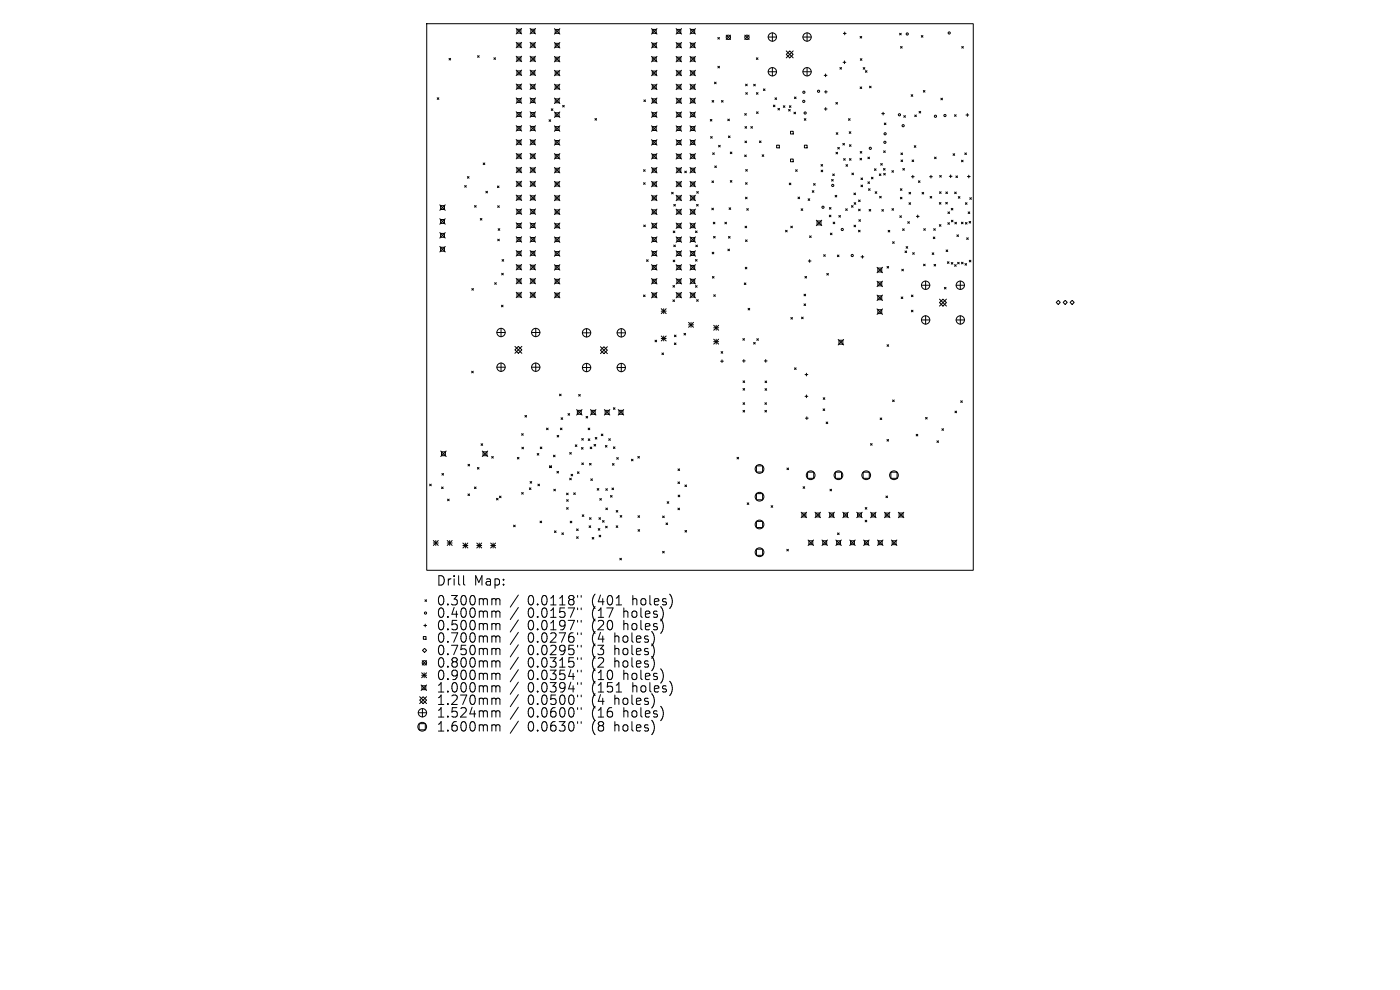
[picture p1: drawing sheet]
<svg xmlns="http://www.w3.org/2000/svg" width="297mm" height="210mm" viewBox="0 0 297 210" stroke-linecap="round" stroke-linejoin="round" font-family="sans-serif">
<defs><g id="words">
<g font-size="2.8">
<text x="92.5" y="124.5">Drill</text>
<text x="100.5" y="124.5">Map:</text>
<text x="92.5" y="128.7">0.300mm</text>
<text x="92.5" y="131.3">0.400mm</text>
<text x="111.9" y="128.7">0.0118&quot;</text>
<text x="111.9" y="131.3">0.0157&quot;</text>
<text x="125.7" y="128.7">(401</text>
<text x="125.7" y="131.3">(17</text>
<text x="132.5" y="131.3">holes)</text>
<text x="134.4" y="128.7">holes)</text>
<text x="92.5" y="134">0.500mm</text>
<text x="92.5" y="136.6">0.700mm</text>
<text x="111.9" y="134">0.0197&quot;</text>
<text x="111.9" y="136.6">0.0276&quot;</text>
<text x="125.7" y="134">(20</text>
<text x="125.7" y="136.6">(4</text>
<text x="130.6" y="136.6">holes)</text>
<text x="132.5" y="134">holes)</text>
<text x="92.5" y="139.3">0.750mm</text>
<text x="92.5" y="141.9">0.800mm</text>
<text x="111.9" y="139.3">0.0295&quot;</text>
<text x="111.9" y="141.9">0.0315&quot;</text>
<text x="125.7" y="139.3">(3</text>
<text x="125.7" y="141.9">(2</text>
<text x="130.6" y="139.3">holes)</text>
<text x="130.6" y="141.9">holes)</text>
<text x="92.5" y="144.5">0.900mm</text>
<text x="92.5" y="147.2">1.000mm</text>
<text x="92.5" y="149.8">1.270mm</text>
<text x="111.9" y="144.5">0.0354&quot;</text>
<text x="111.9" y="147.2">0.0394&quot;</text>
<text x="111.9" y="149.8">0.0500&quot;</text>
<text x="125.7" y="144.5">(10</text>
<text x="125.7" y="147.2">(151</text>
<text x="125.7" y="149.8">(4</text>
<text x="130.6" y="149.8">holes)</text>
<text x="132.5" y="144.5">holes)</text>
<text x="134.4" y="147.2">holes)</text>
<text x="92.5" y="152.5">1.524mm</text>
<text x="92.5" y="155.5">1.600mm</text>
<text x="111.9" y="152.5">0.0600&quot;</text>
<text x="111.9" y="155.5">0.0630&quot;</text>
<text x="125.7" y="152.5">(16</text>
<text x="125.7" y="155.5">(8</text>
<text x="130.6" y="155.5">holes)</text>
<text x="132.5" y="152.5">holes)</text>
</g>
</g></defs>
<g fill="none" stroke="#000" stroke-width=".21">
<path d="M90.5 5h116v116h-116zM95.3 12.4l.3 .3M95.6 12.4l-.3 .3M101.3 11.8l.4 .4M101.7 11.8l-.4 .4M104.8 12.3l.3 .3M105.1 12.3l-.3 .3M109.5 6l1.2 1.2M109.5 9l1.2 1.1M109.5 11.9l1.2 1.2M109.5 14.9l1.2 1.1M109.5 17.8l1.2 1.2"/>
<path d="M109.7 6.2h.8v.8h-.8zM109.7 9.2h.8v.8h-.8zM109.7 12.1h.8v.8h-.8zM109.7 15h.8v.9h-.8zM109.7 18h.8v.8h-.8zM110.7 6l-1.2 1.2M110.7 9l-1.2 1.1M110.7 11.9l-1.2 1.2M110.7 14.9l-1.2 1.1M110.7 17.8l-1.2 1.2M112.5 9l1.1 1.1M112.5 11.9l1.1 1.2"/>
<path d="M112.5 14.9l1.1 1.1M112.5 17.8l1.1 1.2M112.5 6l1.1 1.2M112.6 6.2h.8v.8h-.8zM112.6 9.2h.8v.8h-.8zM112.6 12.1h.8v.8h-.8zM112.6 15h.8v.9h-.8zM112.6 18h.8v.8h-.8zM113.6 6l-1.1 1.2M113.6 9l-1.1 1.1M113.6 11.9l-1.1 1.2M113.6 14.9l-1.1 1.1"/>
<path d="M113.6 17.8l-1.1 1.2M117.6 6.1l1.2 1.1M117.6 9l1.2 1.2M117.6 12l1.2 1.1M117.6 14.9l1.2 1.2M117.6 17.9l1.2 1.1M117.8 6.2h.8v.9h-.8zM117.8 9.2h.8v.8h-.8zM117.8 12.1h.8v.9h-.8zM117.8 15.1h.8v.8h-.8zM117.8 18h.8v.8h-.8zM118.8 6.1l-1.2 1.1"/>
<path d="M118.8 9l-1.2 1.2M118.8 12l-1.2 1.1M118.8 14.9l-1.2 1.2M118.8 17.9l-1.2 1.1M138.2 6.1l1.2 1.1M138.2 9l1.2 1.2M138.2 12l1.2 1.1M138.2 14.9l1.2 1.2M138.2 17.9l1.2 1.1M138.4 6.2h.8v.9h-.8zM138.4 9.2h.8v.8h-.8zM138.4 12.1h.8v.9h-.8z"/>
<path d="M138.4 15.1h.8v.8h-.8zM138.4 18h.8v.8h-.8zM139.4 6.1l-1.2 1.1M139.4 9l-1.2 1.2M139.4 12l-1.2 1.1M139.4 14.9l-1.2 1.2M139.4 17.9l-1.2 1.1M143.4 14.9l1.2 1.2M143.4 17.9l1.2 1.1M143.4 6.1l1.2 1.1M143.4 9l1.2 1.2M143.4 12l1.2 1.1"/>
<path d="M143.6 6.2h.8v.9h-.8zM143.6 9.2h.8v.8h-.8zM143.6 12.1h.8v.9h-.8zM143.6 15.1h.8v.8h-.8zM143.6 18h.8v.8h-.8zM144.6 17.9l-1.2 1.1M144.6 6.1l-1.2 1.1M144.6 9l-1.2 1.2M144.6 12l-1.2 1.1M144.6 14.9l-1.2 1.2M146.4 6.1l1.1 1.1M146.4 17.9l1.1 1.1"/>
<path d="M146.4 12l1.1 1.1M146.4 14.9l1.1 1.2M146.4 9l1.1 1.2M146.5 6.2h.9v.9h-.9zM146.5 9.2h.9v.8h-.9zM146.5 12.1h.9v.9h-.9zM146.5 15.1h.9v.8h-.9zM146.5 18h.9v.8h-.9zM147.5 14.9l-1.1 1.2M147.5 6.1l-1.1 1.1M147.5 9l-1.1 1.2M147.5 12l-1.1 1.1"/>
<path d="M147.5 17.9l-1.1 1.1M151.6 17.4l.3 .4M151.9 17.4l-.3 .4M152.3 8l.3 .3M152.3 14.1l.3 .3M152.6 8l-.3 .3M152.6 14.1l-.3 .3M154.1 7.5l.9 .9M155 7.5l-.9 .9M158 7.5l.9 .9M158.2 17.9l.3 .3M158.2 19.6l.4 .4"/>
<path d="M158.5 17.9l-.3 .3M158.6 19.6l-.4 .4M158.9 7.5l-.9 .9M159.9 17.9l.3 .3M160.2 17.9l-.3 .3M160.5 12.3l.3 .3M160.5 19.6l.3 .4M160.8 12.3l-.3 .3M160.8 19.6l-.3 .4M162 18.9l.3 .3M162.3 18.9l-.3 .3M163 7.9h1.7"/>
<path d="M163 15.2h1.7M163.9 7v1.7M163.9 14.3v1.8M166.8 10.8l1.5 1.5M167.5 10.8l.8 .7-.8 .8-.7-.8zM168.3 10.8l-1.5 1.5M170.3 7.9h1.8M170.3 15.2h1.8M171.2 7v1.7M171.2 14.3v1.8M174.9 16h.5M174.9 19.5h.6"/>
<path d="M175.1 15.7v.6M175.2 19.2v.6M178.2 14.3l.3 .4M178.5 14.3l-.3 .4M178.9 13.2h.5M178.9 7.1h.6M179.1 12.9v.6M179.2 6.8v.6M182.5 7.7l.3 .4M182.5 18.4l.3 .4M182.5 12.4l.4 .4M182.8 18.4l-.3 .4"/>
<path d="M182.8 7.7l-.3 .4M182.9 12.4l-.4 .4M183.1 14.3l.4 .4M183.5 14.3l-.4 .4M183.6 15l.3 .3M183.9 15l-.3 .3M184.5 18.3l.3 .3M184.8 18.3l-.3 .3M190.8 7.1l.4 .3M191 9.9l.4 .3M191.2 7.1l-.4 .3M191.4 9.9l-.4 .3"/>
<path d="M195.4 7.5l.4 .4M195.8 7.5l-.4 .4M195.9 19.2l.3 .3M196.2 19.2l-.3 .3M204 9.9l.4 .3M204.4 9.9l-.4 .3M92.8 20.7l.3 .4M93.1 20.7l-.3 .4M98.6 39.4l.3 .3M98.9 39.4l-.3 .3M99.2 37.5l.3 .3M99.5 37.5l-.3 .3"/>
<path d="M102.5 34.6l.4 .3M102.9 34.6l-.4 .3M105.5 39.5l.4 .3M105.9 39.5l-.4 .3M109.5 20.8l1.2 1.1M109.5 23.7l1.2 1.2M109.5 26.7l1.2 1.1M109.5 29.6l1.2 1.2M109.5 32.5l1.2 1.2M109.5 35.5l1.2 1.1M109.5 38.4l1.2 1.2M109.7 20.9h.8v.9h-.8z"/>
<path d="M109.7 23.9h.8v.8h-.8zM109.7 26.8h.8v.8h-.8zM109.7 29.8h.8v.8h-.8zM109.7 32.7h.8v.8h-.8zM109.7 35.7h.8v.8h-.8zM109.7 38.6h.8v.8h-.8zM110.7 20.8l-1.2 1.1M110.7 23.7l-1.2 1.2M110.7 26.7l-1.2 1.1M110.7 29.6l-1.2 1.2M110.7 32.5l-1.2 1.2M110.7 35.5l-1.2 1.1"/>
<path d="M110.7 38.4l-1.2 1.2M112.5 23.7l1.1 1.2M112.5 20.8l1.1 1.1M112.5 26.7l1.1 1.1M112.5 29.6l1.1 1.2M112.5 32.5l1.1 1.2M112.5 35.5l1.1 1.1M112.5 38.4l1.1 1.2M112.6 20.9h.8v.9h-.8zM112.6 23.9h.8v.8h-.8zM112.6 26.8h.8v.8h-.8zM112.6 29.8h.8v.8h-.8z"/>
<path d="M112.6 32.7h.8v.8h-.8zM112.6 35.7h.8v.8h-.8zM112.6 38.6h.8v.8h-.8zM113.6 20.8l-1.1 1.1M113.6 23.7l-1.1 1.2M113.6 26.7l-1.1 1.1M113.6 29.6l-1.1 1.2M113.6 32.5l-1.1 1.2M113.6 35.5l-1.1 1.1M113.6 38.4l-1.1 1.2M116.5 25.4l.3 .3M116.8 25.4l-.3 .3"/>
<path d="M117 23.1l.3 .3M117.3 23.1l-.3 .3M117.6 23.7l1.2 1.2M117.6 35.5l1.2 1.2M117.6 26.7l1.2 1.2M117.6 20.8l1.2 1.2M117.6 29.6l1.2 1.2M117.6 32.6l1.2 1.1M117.6 38.5l1.2 1.1M117.8 21h.8v.8h-.8zM117.8 23.9h.8v.8h-.8zM117.8 26.9h.8v.8h-.8z"/>
<path d="M117.8 29.8h.8v.8h-.8zM117.8 32.8h.8v.8h-.8zM117.8 35.7h.8v.8h-.8zM117.8 38.6h.8v.9h-.8zM118.8 20.8l-1.2 1.2M118.8 23.7l-1.2 1.2M118.8 26.7l-1.2 1.2M118.8 29.6l-1.2 1.2M118.8 32.6l-1.2 1.1M118.8 35.5l-1.2 1.2M118.8 38.5l-1.2 1.1M119.4 22.4l.3 .3"/>
<path d="M119.7 22.4l-.3 .3M126.2 25.1l.4 .4M126.6 25.1l-.4 .4M136.5 36l.4 .3M136.5 38.8l.4 .3M136.6 21.2l.3 .3M136.9 36l-.4 .3M136.9 38.8l-.4 .3M136.9 21.2l-.3 .3M138.2 35.5l1.2 1.2M138.2 29.6l1.2 1.2M138.2 38.5l1.2 1.1"/>
<path d="M138.2 20.8l1.2 1.2M138.2 23.7l1.2 1.2M138.2 26.7l1.2 1.1M138.2 32.6l1.2 1.1M138.4 21h.8v.8h-.8zM138.4 23.9h.8v.8h-.8zM138.4 26.9h.8v.8h-.8zM138.4 29.8h.8v.8h-.8zM138.4 32.7h.8v.9h-.8zM138.4 35.7h.8v.8h-.8zM138.4 38.6h.8v.9h-.8zM139.4 20.8l-1.2 1.2"/>
<path d="M139.4 23.7l-1.2 1.2M139.4 26.7l-1.2 1.1M139.4 29.6l-1.2 1.2M139.4 32.6l-1.2 1.1M139.4 35.5l-1.2 1.2M139.4 38.5l-1.2 1.1M143.4 20.8l1.2 1.2M143.4 23.7l1.2 1.2M143.4 26.7l1.2 1.1M143.4 29.6l1.2 1.2M143.4 32.6l1.2 1.1M143.4 35.5l1.2 1.2"/>
<path d="M143.4 38.5l1.2 1.1M143.6 21h.8v.8h-.8zM143.6 23.9h.8v.8h-.8zM143.6 26.9h.8v.8h-.8zM143.6 29.8h.8v.8h-.8zM143.6 32.7h.8v.9h-.8zM143.6 35.7h.8v.8h-.8zM143.6 38.6h.8v.9h-.8zM144.6 20.8l-1.2 1.2M144.6 23.7l-1.2 1.2M144.6 26.7l-1.2 1.1M144.6 29.6l-1.2 1.2"/>
<path d="M144.6 32.6l-1.2 1.1M144.6 35.5l-1.2 1.2M144.6 38.5l-1.2 1.1M145.3 36.3l.3 .3M145.6 36.3l-.3 .3M146.4 23.7l1.1 1.2M146.4 26.7l1.1 1.1M146.4 20.8l1.1 1.2M146.4 29.6l1.1 1.2M146.4 32.6l1.1 1.1M146.4 35.5l1.1 1.2M146.4 38.5l1.1 1.1"/>
<path d="M146.5 21h.9v.8h-.9zM146.5 23.9h.9v.8h-.9zM146.5 26.9h.9v.8h-.9zM146.5 29.8h.9v.8h-.9zM146.5 32.7h.9v.9h-.9zM146.5 35.7h.9v.8h-.9zM146.5 38.6h.9v.9h-.9zM147.5 20.8l-1.1 1.2M147.5 23.7l-1.1 1.2M147.5 26.7l-1.1 1.1M147.5 29.6l-1.1 1.2M147.5 32.6l-1.1 1.1"/>
<path d="M147.5 35.5l-1.1 1.2M147.5 38.5l-1.1 1.1M150.7 25.3l.3 .4M150.8 29l.3 .3M151 25.3l-.3 .4M151 38.4l.4 .3M151.1 21.3l.3 .4M151.1 29l-.3 .3M151.2 32.4l.3 .4M151.4 38.4l-.4 .3M151.4 21.3l-.3 .4M151.5 32.4l-.3 .4"/>
<path d="M151.6 35.2l.4 .3M152 35.2l-.4 .3M152.4 30.8l.4 .4M152.8 30.8l-.4 .4M153.1 21.3l.3 .4M153.4 21.3l-.3 .4M154.4 25.3l.3 .3M154.5 28.8l.4 .4M154.7 25.3l-.3 .3M154.9 28.8l-.4 .4M154.9 32.3l.4 .3M154.9 38.3l.4 .4"/>
<path d="M155.3 32.3l-.4 .3M155.3 38.3l-.4 .4M158 32.9l.3 .3M158 24.1l.3 .3M158 29.9l.4 .4M158 26.9l.4 .3M158.2 38.7l.3 .4M158.2 36l.3 .3M158.3 32.9l-.3 .3M158.3 24.1l-.3 .3M158.4 29.9l-.4 .4M158.4 26.9l-.4 .3"/>
<path d="M158.5 38.7l-.3 .4M158.5 36l-.3 .3M159.3 26.9l.3 .3M159.6 26.9l-.3 .3M160.5 23.7l.3 .4M160.8 23.7l-.3 .4M161.1 29.9l.4 .3M161.5 29.9l-.4 .3M161.7 32.8l.3 .4M162 32.8l-.3 .4M164.1 22.3l.3 .3M164.4 22.3l-.3 .3"/>
<path d="M164.4 20.8l.4 .3M164.8 20.8l-.4 .3M164.8 30.8h.5v.6h-.5zM165 23l.4 .3M165.4 23l-.4 .3M166.2 22.4l.3 .4M166.5 22.4l-.3 .4M167.3 23.2l.3 .4M167.4 38.8l.4 .4M167.5 22.4l.3 .4M167.6 23.2l-.3 .4M167.7 27.9h.6v.5h-.6z"/>
<path d="M167.7 33.7h.6v.6h-.6zM167.8 38.8l-.4 .4M167.8 22.4l-.3 .4M168.4 23.8l.4 .3M168.5 20.6l.4 .3M168.8 23.8l-.4 .3M168.8 36l.3 .4M168.9 20.6l-.4 .3M169.1 36l-.3 .4M170.6 25.2l.4 .3M170.6 30.8h.6v.6h-.6zM171 25.2l-.4 .3"/>
<path d="M172.6 38.9l.3 .4M172.9 38.9l-.3 .4M174.2 34.9l.3 .3M174.2 36.1l.3 .3M174.5 34.9l-.3 .3M174.5 36.1l-.3 .3M174.9 23.1h.6M175.2 22.8v.6M176.4 38.1l.4 .3M176.7 36.9l.3 .4M176.8 38.1l-.4 .3M177 36.9l-.3 .4"/>
<path d="M177.3 21.7l.4 .4M177.3 32.3l.4 .3M177.4 28.1l.3 .4M177.7 21.7l-.4 .4M177.7 32.3l-.4 .3M177.7 31.3l.4 .3M177.7 28.1l-.3 .4M178.1 31.3l-.4 .3M178.8 30.4l.4 .4M179 33.6l.3 .4M179.2 30.4l-.4 .4M179.3 33.6l-.3 .4"/>
<path d="M179.5 34.9l.3 .4M179.8 34.9l-.3 .4M180 25.2l.4 .3M180.2 27.9l.3 .4M180.2 30.7l.3 .3M180.2 33.6l.3 .4M180.4 25.2l-.4 .3M180.5 27.9l-.3 .4M180.5 30.7l-.3 .3M180.5 33.6l-.3 .4M180.7 36.7l.4 .4M181.1 36.7l-.4 .4"/>
<path d="M182.4 33.6l.4 .3M182.5 32.1l.3 .4M182.6 37.8l.4 .3M182.6 39.3l.4 .3M182.8 33.6l-.4 .3M182.8 32.1l-.3 .4M183 37.8l-.4 .3M183 39.3l-.4 .3M184.1 38.6l.4 .3M184.1 33.3l.4 .4M184.5 33.3l-.4 .4M184.5 38.6l-.4 .3"/>
<path d="M184.9 37.6l.3 .3M185.2 37.6l-.3 .3M185.5 35.8l.4 .3M185.9 35.8l-.4 .3M186.5 36.9l.4 .3M186.8 34.7l.4 .3M186.9 36.9l-.4 .3M187.1 24.1h.5M187.2 34.7l-.4 .3M187.3 23.8v.6M187.4 35.7l.4 .4M187.5 32l.3 .3"/>
<path d="M187.5 36.8l.3 .3M187.6 26.1l.3 .3M187.8 35.7l-.4 .4M187.8 32l-.3 .3M187.8 36.8l-.3 .3M187.9 26.1l-.3 .3M189.2 36.2l.4 .3M189.6 36.2l-.4 .3M191.1 32.5l.4 .3M191.1 33.9l.4 .4M191.5 32.5l-.4 .3M191.5 33.9l-.4 .4"/>
<path d="M191.5 35.7l.4 .4M191.7 24.5l.4 .4M191.9 35.7l-.4 .4M192.1 24.5l-.4 .4M193.3 20.1l.3 .3M193.4 37.5h.5M193.5 33.9l.3 .4M193.6 20.1l-.3 .3M193.7 37.2v.6M193.8 33.9l-.3 .4M194 30.9l.3 .4M194.1 24.4l.3 .3"/>
<path d="M194.3 30.9l-.3 .4M194.4 24.4l-.3 .3M194.8 38.4l.4 .3M195 23.6l.3 .4M195.2 38.4l-.4 .3M195.3 23.6l-.3 .4M197.2 37.5h.6M197.5 37.2v.6M198.3 33.3l.3 .4M198.6 33.3l-.3 .4M199.3 37.2l.4 .4M199.6 20.8l.3 .4"/>
<path d="M199.7 37.2l-.4 .4M199.9 20.8l-.3 .4M201.4 37.4h.6M201.7 37.1v.6M202.2 32.6l.3 .4M202.5 24.3l.3 .4M202.5 32.6l-.3 .4M202.8 37.3l.3 .4M202.8 24.3l-.3 .4M203.1 37.3l-.3 .4M204 34l.3 .3M204.3 34l-.3 .3"/>
<path d="M204.7 32.4l.3 .4M204.9 24.4h.6M205 32.4l-.3 .4M205.2 24.1v.6M205.2 37.4h.6M205.5 37.2v.5M93.3 43.5l1.2 1.1M93.3 46.4l1.2 1.2M93.3 49.3l1.2 1.2M93.3 52.3l1.2 1.1M93.5 43.6h.8v.8h-.8zM93.5 46.6h.8v.8h-.8z"/>
<path d="M93.5 49.5h.8v.8h-.8zM93.5 52.5h.8v.8h-.8zM94.5 43.5l-1.2 1.1M94.5 46.4l-1.2 1.2M94.5 49.3l-1.2 1.2M94.5 52.3l-1.2 1.1M100.7 43.6l.3 .4M101 43.6l-.3 .4M101.9 46.3l.3 .4M102.2 46.3l-.3 .4M103.1 40.6l.3 .3M103.4 40.6l-.3 .3"/>
<path d="M104.9 60l.4 .3M105.3 60l-.4 .3M105.6 43.7l.3 .3M105.6 50.7l.3 .4M105.7 48.5l.3 .4M105.9 43.7l-.3 .3M105.9 50.7l-.3 .4M106 48.5l-.3 .4M106.4 58l.4 .3M106.5 55.1l.4 .3M106.8 58l-.4 .3M106.9 55.1l-.4 .3"/>
<path d="M109.5 41.4l1.2 1.1M109.5 44.3l1.2 1.2M109.5 47.3l1.2 1.1M109.5 50.2l1.2 1.2M109.5 53.2l1.2 1.1M109.5 56.1l1.2 1.2M109.5 59l1.2 1.2M109.7 41.5h.8v.9h-.8zM109.7 44.5h.8v.8h-.8zM109.7 47.4h.8v.9h-.8zM109.7 50.4h.8v.8h-.8zM109.7 53.3h.8v.8h-.8z"/>
<path d="M109.7 56.3h.8v.8h-.8zM109.7 59.2h.8v.8h-.8zM110.7 41.4l-1.2 1.1M110.7 44.3l-1.2 1.2M110.7 47.3l-1.2 1.1M110.7 50.2l-1.2 1.2M110.7 53.2l-1.2 1.1M110.7 56.1l-1.2 1.2M110.7 59l-1.2 1.2M112.5 53.2l1.1 1.1M112.5 41.4l1.1 1.1M112.5 47.3l1.1 1.1"/>
<path d="M112.5 50.2l1.1 1.2M112.5 56.1l1.1 1.2M112.5 59l1.1 1.2M112.5 44.3l1.1 1.2M112.6 41.5h.8v.9h-.8zM112.6 44.5h.8v.8h-.8zM112.6 47.4h.8v.9h-.8zM112.6 50.4h.8v.8h-.8zM112.6 53.3h.8v.8h-.8zM112.6 56.3h.8v.8h-.8zM112.6 59.2h.8v.8h-.8zM113.6 41.4l-1.1 1.1"/>
<path d="M113.6 44.3l-1.1 1.2M113.6 47.3l-1.1 1.1M113.6 50.2l-1.1 1.2M113.6 53.2l-1.1 1.1M113.6 56.1l-1.1 1.2M113.6 59l-1.1 1.2M117.6 53.2l1.2 1.2M117.6 41.4l1.2 1.2M117.6 44.4l1.2 1.1M117.6 47.3l1.2 1.2M117.6 50.3l1.2 1.1M117.6 56.1l1.2 1.2"/>
<path d="M117.6 59.1l1.2 1.1M117.8 41.6h.8v.8h-.8zM117.8 44.5h.8v.9h-.8zM117.8 47.5h.8v.8h-.8zM117.8 50.4h.8v.8h-.8zM117.8 53.4h.8v.8h-.8zM117.8 56.3h.8v.8h-.8zM117.8 59.3h.8v.8h-.8zM118.8 41.4l-1.2 1.2M118.8 44.4l-1.2 1.1M118.8 47.3l-1.2 1.2M118.8 50.3l-1.2 1.1"/>
<path d="M118.8 53.2l-1.2 1.2M118.8 56.1l-1.2 1.2M118.8 59.1l-1.2 1.1M136.6 47.7l.3 .4M136.9 47.7l-.3 .4M137.2 55.1l.3 .4M137.5 55.1l-.3 .4M138.2 59.1l1.2 1.1M138.2 47.3l1.2 1.2M138.2 41.4l1.2 1.2M138.2 44.4l1.2 1.1M138.2 50.2l1.2 1.2"/>
<path d="M138.2 53.2l1.2 1.2M138.2 56.1l1.2 1.2M138.4 41.6h.8v.8h-.8zM138.4 44.5h.8v.8h-.8zM138.4 47.5h.8v.8h-.8zM138.4 50.4h.8v.8h-.8zM138.4 53.4h.8v.8h-.8zM138.4 56.3h.8v.8h-.8zM138.4 59.3h.8v.8h-.8zM139.4 53.2l-1.2 1.2M139.4 47.3l-1.2 1.2M139.4 56.1l-1.2 1.2"/>
<path d="M139.4 44.4l-1.2 1.1M139.4 41.4l-1.2 1.2M139.4 50.2l-1.2 1.2M139.4 59.1l-1.2 1.1M142.5 40.8l.3 .3M142.8 55.2l.4 .3M142.8 40.8l-.3 .3M142.8 49l.4 .4M142.9 43.4l.4 .3M142.9 52l.4 .3M143.2 55.2l-.4 .3M143.2 49l-.4 .4"/>
<path d="M143.3 43.4l-.4 .3M143.3 52l-.4 .3M143.4 53.2l1.2 1.2M143.4 41.4l1.2 1.2M143.4 44.4l1.2 1.1M143.4 47.3l1.2 1.2M143.4 50.2l1.2 1.2M143.4 56.1l1.2 1.2M143.4 59.1l1.2 1.1M143.6 41.6h.8v.8h-.8zM143.6 44.5h.8v.8h-.8zM143.6 47.5h.8v.8h-.8z"/>
<path d="M143.6 50.4h.8v.8h-.8zM143.6 53.4h.8v.8h-.8zM143.6 56.3h.8v.8h-.8zM143.6 59.3h.8v.8h-.8zM144.6 59.1l-1.2 1.1M144.6 50.2l-1.2 1.2M144.6 41.4l-1.2 1.2M144.6 44.4l-1.2 1.1M144.6 47.3l-1.2 1.2M144.6 53.2l-1.2 1.2M144.6 56.1l-1.2 1.2M146.4 56.1l1.1 1.2"/>
<path d="M146.4 41.4l1.1 1.2M146.4 44.4l1.1 1.1M146.4 47.3l1.1 1.2M146.4 50.2l1.1 1.2M146.4 53.2l1.1 1.2M146.4 59.1l1.1 1.1M146.5 41.6h.9v.8h-.9zM146.5 44.5h.9v.8h-.9zM146.5 47.5h.9v.8h-.9zM146.5 50.4h.9v.8h-.9zM146.5 53.4h.9v.8h-.9zM146.5 56.3h.9v.8h-.9z"/>
<path d="M146.5 59.3h.9v.8h-.9zM147.5 53.2l-1.1 1.2M147.5 56.1l-1.1 1.2M147.5 49l.4 .3M147.5 55l.4 .4M147.5 47.3l-1.1 1.2M147.5 59.1l-1.1 1.1M147.5 41.4l-1.1 1.2M147.5 44.4l-1.1 1.1M147.5 50.2l-1.1 1.2M147.6 52l.4 .3M147.8 43.4l.3 .3"/>
<path d="M147.8 40.6l.4 .4M147.9 55l-.4 .4M147.9 49l-.4 .3M148 52l-.4 .3M148.1 43.4l-.3 .3M148.2 40.6l-.4 .4M151 44.2l.4 .3M151.1 53.5l.3 .4M151.1 58.7l.4 .3M151.3 47.1l.4 .4M151.4 44.2l-.4 .3M151.4 50.1l.3 .4"/>
<path d="M151.4 53.5l-.3 .4M151.5 58.7l-.4 .3M151.7 47.1l-.4 .4M151.7 50.1l-.3 .4M153.8 47.1l.3 .4M154.1 47.1l-.3 .4M154.4 52.8l.4 .4M154.5 50.2l.4 .3M154.7 44.1l.3 .3M154.8 52.8l-.4 .4M154.9 50.2l-.4 .3M155 44.1l-.3 .3"/>
<path d="M158.1 48l.3 .3M158.1 56.7l.3 .3M158.1 41.8l.4 .4M158.2 50.9l.3 .3M158.4 48l-.3 .3M158.4 44.3l.4 .3M158.4 56.7l-.3 .3M158.5 41.8l-.4 .4M158.5 50.9l-.3 .3M158.8 44.3l-.4 .3M166.6 48.8l.4 .4M167 48.8l-.4 .4"/>
<path d="M167.8 48l.3 .3M168.1 48l-.3 .3M169.3 41.8l.3 .4M169.6 41.8l-.3 .4M170 44.3l.3 .3M170.3 44.3l-.3 .3M170.8 58.6l.3 .4M171.1 58.6l-.3 .4M171.4 42.2l.4 .3M171.5 55.4h.6M171.7 50l.4 .4M171.8 55.1v.6"/>
<path d="M171.8 42.2l-.4 .3M172.1 50l-.4 .4M172.3 40.5l.4 .3M172.7 40.5l-.4 .3M173.2 46.7l1.1 1.2M173.3 46.9h.9v.8h-.9zM174.3 46.7l-1.1 1.2M174.7 54l.4 .4M175.1 54l-.4 .4M175.4 58l.3 .4M175.7 58l-.3 .4M175.9 45.6l.4 .4"/>
<path d="M175.9 44l.4 .4M176.2 49.4l.3 .4M176.3 45.6l-.4 .4M176.3 44l-.4 .4M176.5 49.4l-.3 .4M176.8 47.1l.3 .4M177.1 47.1l-.3 .4M177.2 41.4l.3 .4M177.5 41.4l-.3 .4M177.6 54.1l.4 .3M178 45.7l.3 .4M178 54.1l-.4 .3"/>
<path d="M178.3 45.7l-.3 .4M179.4 44.3l.3 .3M179.7 44.3l-.3 .3M180.6 43.6l.4 .4M181 43.6l-.4 .4M181.2 40.9l.3 .4M181.2 47.8l.3 .3M181.2 43l.3 .3M181.5 40.9l-.3 .4M181.5 47.8l-.3 .3M181.5 43l-.3 .3M182.1 48.8l.4 .4"/>
<path d="M182.1 42.4l.4 .4M182.1 44.4l.4 .3M182.2 46.6l.3 .3M182.5 48.8l-.4 .4M182.5 42.4l-.4 .4M182.5 44.4l-.4 .3M182.5 46.6l-.3 .3M182.7 54.5h.5M183 54.2v.6M184.2 40l.4 .4M184.4 44.4l.3 .4M184.6 40l-.4 .4"/>
<path d="M184.7 44.4l-.3 .4M185.7 40.7l.3 .3M186 40.7l-.3 .3M186.1 56.7l1.1 1.2M186.1 59.6l1.1 1.2M186.2 56.9h.9v.8h-.9zM186.2 59.8h.9v.8h-.9zM186.6 41.6l.3 .4M186.9 41.6l-.3 .4M187.1 44.5l.3 .3M187.2 59.6l-1.1 1.2M187.2 56.7l-1.1 1.2"/>
<path d="M187.4 44.5l-.3 .3M188.2 56.5l.3 .4M188.4 48.9l.4 .3M188.5 56.5l-.3 .4M188.8 48.9l-.4 .3M189.2 44.3l.4 .3M189.4 51.3l.3 .3M189.6 44.3l-.4 .3M189.7 51.3l-.3 .3M190.9 45.8l.3 .3M191 40l.4 .4M191 41.8l.4 .4"/>
<path d="M191.2 45.8l-.3 .3M191.3 57.1l.4 .4M191.4 40l-.4 .4M191.4 41.8l-.4 .4M191.5 48.5l.3 .4M191.7 57.1l-.4 .4M191.8 48.5l-.3 .4M192 53.2l.3 .4M192.2 52.3l.4 .4M192.3 53.2l-.3 .4M192.6 47l.3 .4M192.6 52.3l-.4 .4"/>
<path d="M192.8 40.8l.4 .3M192.8 43l.4 .3M192.9 47l-.3 .4M193.2 40.8l-.4 .3M193.2 43l-.4 .3M193.6 53.6l.4 .3M194 53.6l-.4 .3M194.4 45.9h.6M194.7 45.6v.6M195.6 40.8l.4 .4M195.9 56l.4 .4M196 40.8l-.4 .4"/>
<path d="M196 48.5l.3 .4M196.3 56l-.4 .4M196.3 48.5l-.3 .4M196.4 59.6v1.8M197.3 41.7l.4 .3M197.7 41.7l-.4 .3M197.8 53.6l.3 .4M198 50.3l.3 .3M198.1 48.5l.3 .4M198.1 53.6l-.3 .4M198.1 56.1l.4 .3M198.3 50.3l-.3 .3"/>
<path d="M198.4 48.5l-.3 .4M198.5 56.1l-.4 .3M199.3 43l.3 .3M199.3 47.7l.3 .3M199.3 40.7l.4 .3M199.6 43l-.3 .3M199.6 47.7l-.3 .3M199.7 40.7l-.4 .3M200.6 42.9l.4 .4M200.7 40.7l.3 .4M200.7 53l.4 .4M201 55.5l.3 .4"/>
<path d="M201 42.9l-.4 .4M201 40.7l-.3 .4M201.1 53l-.4 .4M201.1 47.2l.3 .4M201.1 44.9l.3 .4M201.3 55.5l-.3 .4M201.4 47.2l-.3 .4M201.4 44.9l-.3 .4M201.8 44.2l.3 .3M201.8 55.7l.3 .3M201.8 46.7l.4 .4M202.1 55.7l-.3 .3"/>
<path d="M202.1 44.2l-.3 .3M202.2 46.7l-.4 .4M202.5 56.1l.4 .4M202.5 40.7l.4 .4M202.6 47.2l.3 .3M202.9 56.1l-.4 .4M202.9 40.7l-.4 .4M202.9 47.2l-.3 .3M203 49.8l.3 .4M203.1 55.6l.4 .4M203.3 41.7l.3 .4M203.3 49.8l-.3 .4"/>
<path d="M203.5 55.6l-.4 .4M203.6 41.7l-.3 .4M203.7 59.6v1.8M204 47.1l.3 .4M204 55.6l.3 .4M204.3 47.1l-.3 .4M204.3 55.6l-.3 .4M204.7 55.9l.4 .4M204.8 47.2l.4 .3M204.8 43l.4 .3M205.1 55.9l-.4 .4M205.1 50.4l.3 .4"/>
<path d="M205.2 43l-.4 .3M205.2 47.2l-.4 .3M205.4 44.9l.3 .4M205.4 50.4l-.3 .4M205.6 47l.3 .3M205.6 55.2l.4 .4M205.7 44.9l-.3 .4M205.7 41.9l.4 .4M205.9 47l-.3 .3M206 55.2l-.4 .4M206.1 41.9l-.4 .4M100.1 78.7l.3 .4"/>
<path d="M100.1 61.2l.3 .4M100.4 78.7l-.3 .4M100.4 61.2l-.3 .4M105.4 70.5h1.8M105.4 77.9h1.8M106.3 69.6v1.8M106.3 77v1.8M106.4 64.7l.3 .4M106.7 64.7l-.3 .4M109.2 74.2l.8-.7 .7 .7-.7 .8zM109.2 73.5l1.5 1.5M109.5 62l1.2 1.2"/>
<path d="M109.7 62.2h.8v.8h-.8zM110.7 62l-1.2 1.2M110.7 73.5l-1.5 1.5M112.5 62l1.1 1.2M112.6 62.2h.8v.8h-.8zM112.8 70.5h1.7M112.8 77.9h1.7M113.6 62l-1.1 1.2M113.7 69.6v1.8M113.7 77v1.8M117.6 62l1.2 1.2M117.8 62.2h.8v.8h-.8z"/>
<path d="M118.8 62l-1.2 1.2M123.6 70.6h1.7M123.6 78h1.7M124.4 69.7v1.8M124.4 77.1v1.7M127.4 73.5l1.5 1.5M128.1 73.5l.8 .8-.8 .7-.7-.7zM128.9 73.5l-1.5 1.5M130.9 70.6h1.8M130.9 78h1.8M131.8 69.7v1.8M131.8 77.1v1.7"/>
<path d="M136.5 62.6l.4 .3M136.9 62.6l-.4 .3M138.2 62l1.2 1.2M138.4 62.2h.8v.8h-.8zM139 72.2l.3 .3M139.3 72.2l-.3 .3M139.4 62l-1.2 1.2M140.3 65.5l1 1M140.3 66h1M140.3 71.3l1 1M140.3 71.8h1M140.4 74.9l.4 .3"/>
<path d="M140.8 74.9l-.4 .3M140.8 65.5v1M140.8 71.3v1M141.3 65.5l-1 1M141.3 71.3l-1 1M142.8 63.6l.3 .4M142.8 60.6l.3 .3M143.1 72.8l.3 .3M143.1 71.1l.3 .3M143.1 63.6l-.3 .4M143.1 60.6l-.3 .3M143.4 72.8l-.3 .3"/>
<path d="M143.4 71.1l-.3 .3M143.4 62l1.2 1.2M143.6 62.2h.8v.8h-.8zM144.6 62l-1.2 1.2M145.1 70.7l.4 .4M145.5 70.7l-.4 .4M146.1 68.4l1 1M146.1 68.9h1M146.4 62l1.1 1.2M146.5 62.2h.9v.8h-.9zM146.6 68.4v1M147.1 68.4l-1 1"/>
<path d="M147.5 60.6l.4 .3M147.5 62l-1.1 1.2M147.8 63.6l.3 .3M147.9 60.6l-.4 .3M148.1 63.6l-.3 .3M151.4 62.5l.4 .4M151.4 69l1.1 1.1M151.4 69.5h1.1M151.4 72l1.1 1M151.4 72.5h1.1M151.8 62.5l-.4 .4M151.9 69v1.1"/>
<path d="M151.9 72v1M152.5 69l-1.1 1.1M152.5 72l-1.1 1M152.9 76.6h.6M153 74.6l.3 .3M153.2 76.3v.6M153.3 74.6l-.3 .3M157.5 76.6h.6M157.6 71.8l.3 .4M157.8 76.3v.6M157.9 60l.3 .4M157.9 71.8l-.3 .4"/>
<path d="M158.2 60l-.3 .4M158.7 65.4l.4 .4M159.1 65.4l-.4 .4M159.9 72.6l.3 .4M160.2 72.6l-.3 .4M160.5 71.8l.4 .4M160.9 71.8l-.4 .4M162.2 76.6h.5M162.4 76.3v.6M167.8 67.4l.3 .3M168.1 67.4l-.3 .3M168.5 78l.4 .4"/>
<path d="M168.9 78l-.4 .4M170 67.3l.4 .3M170.4 67.3l-.4 .3M170.6 62.4l.3 .4M170.6 64.5l.3 .3M170.8 79.5h.6M170.9 62.4l-.3 .4M170.9 64.5l-.3 .3M171.1 79.2v.6M177.8 72l1.2 1.2M178 72.2h.8v.8h-.8zM179 72l-1.2 1.2"/>
<path d="M186.1 65.5l1.1 1.2M186.1 62.6l1.1 1.1M186.2 62.8h.9v.8h-.9zM186.2 65.7h.9v.8h-.9zM187.2 62.6l-1.1 1.1M187.2 65.5l-1.1 1.2M188.2 73.1l.3 .4M188.5 73.1l-.3 .4M191.2 63l.3 .3M191.5 63l-.3 .3M193.3 65.8l.4 .3M193.3 62.6l.4 .3"/>
<path d="M193.7 62.6l-.4 .3M193.7 65.8l-.4 .3M195.5 60.5h1.7M195.5 67.9h1.7M196.4 67v1.8M199.3 64.2l.7-.7 .8 .7-.8 .7zM199.3 63.5l1.5 1.4M200.3 61l.4 .3M200.7 61l-.4 .3M200.8 63.5l-1.5 1.4M202.8 60.5h1.8M202.8 67.9h1.8"/>
<path d="M203.7 67v1.8M224.5 63.7l.4 .4-.4 .5-.4-.5zM225.5 64.1l.5-.4 .4 .4-.4 .5zM227.4 63.7l.5 .4-.5 .5-.4-.5zM93.5 95.7l1.2 1.1M93.7 95.8h.8v.9h-.8zM94.7 95.7l-1.2 1.1M99.3 98.5l.3 .3M99.6 98.5l-.3 .3M101.3 99.2l.3 .3M101.6 99.2l-.3 .3M102.1 94.1l.3 .4"/>
<path d="M102.3 95.7l1.2 1.1M102.4 94.1l-.3 .4M102.5 95.8h.8v.9h-.8zM103.5 95.7l-1.2 1.1M104.3 96.8l.4 .4M104.7 96.8l-.4 .4M109.8 97l.3 .4M110.1 97l-.3 .4M110.7 92l.3 .3M110.7 94.9l.4 .3M111 92l-.3 .3M111.1 94.9l-.4 .3"/>
<path d="M111.4 88.1l.3 .4M111.7 88.1l-.3 .4M114 96.2l.3 .3M114.3 96.2l-.3 .3M114.6 94.8l.4 .4M115 94.8l-.4 .4M115.9 90.8l.4 .4M116.3 90.8l-.4 .4M116.6 98.9l.4 .3M117 98.9l-.4 .3M117.4 96.6l.4 .3M117.8 96.6l-.4 .3"/>
<path d="M118.1 100l.4 .3M118.2 92.4l.3 .3M118.5 100l-.4 .3M118.5 92.4l-.3 .3M118.7 83.6l.3 .4M118.9 90.8l.3 .4M119 88.6l.4 .4M119 83.6l-.3 .4M119.2 90.8l-.3 .4M119.4 88.6l-.4 .4M120.5 87.7l.3 .4M120.8 87.7l-.3 .4"/>
<path d="M120.9 96l.3 .3M121.2 96l-.3 .3M122 94.4l.4 .3M122.3 86.9l1.2 1.1M122.4 94.4l-.4 .3M122.5 87.1h.8v.8h-.8zM122.8 83.7l.3 .3M123.1 83.7l-.3 .3M123.4 94.9l.3 .4M123.4 93l.4 .4M123.4 98.2l.4 .4M123.5 86.9l-1.2 1.1"/>
<path d="M123.7 94.9l-.3 .4M123.8 93l-.4 .4M123.8 98.2l-.4 .4M124.3 88.3l.4 .4M124.7 88.3l-.4 .4M124.8 90.8l.3 .4M124.8 93.1l.3 .3M125.1 98.3l.3 .3M125.1 90.8l-.3 .4M125.1 93.1l-.3 .3M125.2 94.8l.3 .4M125.3 86.9l1.1 1.1"/>
<path d="M125.4 98.3l-.3 .3M125.4 87.1h.9v.8h-.9zM125.5 94.8l-.3 .4M126 94.3l.4 .3M126.3 92.8l.3 .3M126.4 94.3l-.4 .3M126.4 86.9l-1.1 1.1M126.6 92.8l-.3 .3M127.6 92.1l.3 .3M127.9 92.1l-.3 .3M128.2 86.9l1.2 1.1M128.4 87.1h.8v.8h-.8z"/>
<path d="M128.4 94.5l.4 .3M128.8 94.5l-.4 .3M129.1 93.1l.4 .3M129.4 86.9l-1.2 1.1M129.5 93.1l-.4 .3M129.9 98.3l.4 .4M130.1 86.5l.4 .3M130.1 94.8l.4 .3M130.3 98.3l-.4 .4M130.5 86.5l-.4 .3M130.5 94.8l-.4 .3M130.8 97.1l.4 .3"/>
<path d="M131.2 86.9l1.1 1.1M131.2 97.1l-.4 .3M131.3 87.1h.8v.8h-.8zM132.3 86.9l-1.1 1.1M133.9 97.4l.4 .4M134.3 97.4l-.4 .4M135.3 96.8l.4 .4M135.7 96.8l-.4 .4M143.8 99.5l.4 .3M144.2 99.5l-.4 .3M156.4 97l.3 .4M156.7 97l-.3 .4"/>
<path d="M157.6 85.4l.4 .4M157.6 80.8l.4 .3M157.6 82.4l.4 .4M157.6 87.1l.4 .3M158 80.8l-.4 .3M158 82.4l-.4 .4M158 85.4l-.4 .4M158 87.1l-.4 .3M160.5 98.8h1.3v1.3h-1.3zM162.3 85.4l.3 .4M162.3 87.1l.3 .3M162.3 80.8l.3 .4"/>
<path d="M162.3 82.4l.3 .4M162.6 85.4l-.3 .4M162.6 87.1l-.3 .3M162.6 82.4l-.3 .4M162.6 80.8l-.3 .4M166.9 99.3l.4 .3M167.3 99.3l-.4 .3M170.8 84.1h.6M170.9 88.7h.6M171.1 83.8v.6M171.2 88.4v.6M174.6 86.7l.4 .4"/>
<path d="M174.6 84.4l.4 .3M175 86.7l-.4 .4M175 84.4l-.4 .3M175.3 89.5l.3 .4M175.6 89.5l-.3 .4M184.7 94.1l.3 .3M185 94.1l-.3 .3M186.7 88.7l.4 .3M187.1 88.7l-.4 .3M188.2 93.2l.3 .4M188.5 93.2l-.3 .4M189.4 84.8l.3 .4"/>
<path d="M189.7 84.8l-.3 .4M194.4 92.1l.3 .4M194.7 92.1l-.3 .4M196.4 88.5l.3 .4M196.7 88.5l-.3 .4M198.8 93.5l.3 .4M199.1 93.5l-.3 .4M199.8 90.9l.4 .4M200.2 90.9l-.4 .4M202.6 87.2l.3 .4M202.9 87.2l-.3 .4M203.8 85l.4 .4"/>
<path d="M204.2 85l-.4 .4M91.1 102.7l.4 .4M91.5 102.7l-.4 .4M91.9 114.7l1.1 1M91.9 115.2h1.1M92.5 114.7v1M93 114.7l-1.1 1M93.7 103.3l.3 .4M93.8 100.4l.3 .4M94 103.3l-.3 .4M94.1 100.4l-.3 .4M94.9 115.2h1"/>
<path d="M94.9 114.7l1 1M94.9 105.9l.4 .3M95.3 105.9l-.4 .3M95.4 114.7v1M95.9 114.7l-1 1M98.2 115.2l1 1M98.2 115.7h1M98.7 115.2v1M99.2 115.2l-1 1M99.3 104.8l.3 .3M99.6 104.8l-.3 .3M100.7 103.3l.3 .4"/>
<path d="M101 103.3l-.3 .4M101.1 115.7h1.1M101.1 115.2l1.1 1M101.7 115.2v1M102.2 115.2l-1.1 1M104.1 115.7h1M104.1 115.2l1 1M104.6 115.2v1M105.1 115.2l-1 1M105.3 105.7l.4 .4M105.7 105.7l-.4 .4M106 105.2l.3 .4"/>
<path d="M106.3 105.2l-.3 .4M109 111.4l.3 .3M109.3 111.4l-.3 .3M110.7 104.5l.3 .3M111 104.5l-.3 .3M112.3 103.5l.3 .3M112.5 102.1l.3 .4M112.6 103.5l-.3 .3M112.8 102.1l-.3 .4M114.1 102.7l.4 .4M114.5 102.7l-.4 .4M114.6 110.5l.3 .4"/>
<path d="M114.9 110.5l-.3 .4M117.5 103.8l.3 .3M117.6 112.6l.4 .4M117.8 103.8l-.3 .3M118 112.6l-.4 .4M119.2 113l.3 .4M119.5 113l-.3 .4M120.2 104.6l.3 .4M120.2 107.7l.3 .3M120.2 106l.4 .3M120.5 104.6l-.3 .4M120.5 107.7l-.3 .3"/>
<path d="M120.6 106l-.4 .3M120.9 101.4l.3 .4M121 110.6l.3 .3M121.1 100.6l.4 .4M121.2 101.4l-.3 .4M121.3 110.6l-.3 .3M121.5 100.6l-.4 .4M121.7 104.5l.4 .4M122.1 104.5l-.4 .4M122.3 112.2l.4 .3M122.3 113.9l.4 .3M122.5 100.1l.3 .3"/>
<path d="M122.7 112.2l-.4 .3M122.7 113.9l-.4 .3M122.8 100.1l-.3 .3M123.5 109.2l.4 .4M123.9 109.2l-.4 .4M125 111.5l.3 .4M125.1 109.8l.3 .4M125.3 111.5l-.3 .4M125.3 101.6l.4 .3M125.4 109.8l-.3 .4M125.6 114l.4 .4M125.7 101.6l-.4 .3"/>
<path d="M126 114l-.4 .4M126.7 103.6l.3 .4M126.9 112.1l.4 .4M127 103.6l-.3 .4M127.1 109.8l.3 .4M127.1 113.5l.3 .4M127.2 105.8l.4 .3M127.3 112.1l-.4 .4M127.4 109.8l-.3 .4M127.4 113.5l-.3 .4M127.6 105.8l-.4 .3M127.8 110.4l.4 .4"/>
<path d="M128.2 110.4l-.4 .4M128.5 111.6l.3 .4M128.5 103.7l.4 .3M128.5 107.8l.4 .3M128.8 111.6l-.3 .4M128.9 103.7l-.4 .3M128.9 107.8l-.4 .3M129.5 105.1l.4 .4M129.8 103.5l.4 .4M129.9 105.1l-.4 .4M130.2 103.5l-.4 .4M130.7 111.5l.4 .4"/>
<path d="M130.7 108.3l.4 .3M131.1 111.5l-.4 .4M131.1 108.3l-.4 .3M131.5 118.4l.3 .4M131.6 109.4l.3 .3M131.8 118.4l-.3 .4M131.9 109.4l-.3 .3M135.3 109.4l.4 .4M135.4 112.3l.3 .4M135.7 109.4l-.4 .4M135.7 112.3l-.3 .4M140.6 109.5l.3 .3"/>
<path d="M140.6 117l.3 .3M140.9 109.5l-.3 .3M140.9 117l-.3 .3M141.3 110.9l.3 .4M141.5 106.4l.4 .4M141.6 110.9l-.3 .4M141.9 106.4l-.4 .4M143.8 107.8l.4 .3M143.8 102.2l.4 .4M143.9 105l.3 .4M144.2 102.2l-.4 .4M144.2 107.8l-.4 .3"/>
<path d="M144.2 105l-.3 .4M145.3 102.9l.3 .3M145.3 112.5l.4 .4M145.6 102.9l-.3 .3M145.7 112.5l-.4 .4M158.5 106.7l.4 .3M158.9 106.7l-.4 .3M160.5 104.7h1.3v1.3h-1.3zM160.5 110.6h1.3v1.3h-1.3zM160.5 116.5h1.3v1.3h-1.3zM163.6 107.3l.3 .3M163.9 107.3l-.3 .3"/>
<path d="M166.9 116.5l.4 .4M167.3 116.5l-.4 .4M170 108.7l1.1 1.1M170.1 108.8h.9v.9h-.9zM170.4 103.2l.3 .4M170.7 103.2l-.3 .4M171.1 108.7l-1.1 1.1M171.3 100.2h1.3v1.3h-1.3zM171.4 114.6l1.2 1.1M171.6 114.7h.8v.8h-.8zM172.6 114.6l-1.2 1.1M172.9 108.7l1.2 1.1"/>
<path d="M173.1 108.8h.8v.9h-.8zM174.1 108.7l-1.2 1.1M174.4 114.6l1.1 1.1M174.6 114.7h.8v.8h-.8zM175.5 114.6l-1.1 1.1M175.9 108.7l1.1 1.1M176 108.8h.8v.9h-.8zM176.1 103.8l.3 .3M176.4 103.8l-.3 .3M177 108.7l-1.1 1.1M177.2 100.2h1.3v1.3h-1.3zM177.3 114.6l1.2 1.1"/>
<path d="M177.5 114.7h.8v.8h-.8zM177.7 113.1l.3 .3M178 113.1l-.3 .3M178.5 114.6l-1.2 1.1M178.8 108.7l1.2 1.1M179 108.8h.8v.9h-.8zM180 108.7l-1.2 1.1M180.3 114.6l1.1 1.1M180.4 114.7h.9v.8h-.9zM181.4 114.6l-1.1 1.1M181.7 108.7l1.2 1.1M181.9 108.8h.8v.9h-.8z"/>
<path d="M182.9 108.7l-1.2 1.1M183.1 100.2h1.3v1.3h-1.3zM183.2 114.6l1.2 1.1M183.4 114.7h.8v.8h-.8zM183.5 110.4l.4 .3M183.6 107.7l.3 .3M183.9 110.4l-.4 .3M183.9 107.7l-.3 .3M184.4 114.6l-1.2 1.1M184.7 108.7l1.1 1.1M184.9 108.8h.8v.9h-.8zM185.8 108.7l-1.1 1.1"/>
<path d="M186.2 114.6l1.1 1.1M186.3 114.7h.9v.8h-.9zM187.3 114.6l-1.1 1.1M187.6 108.7l1.2 1.1M187.8 108.8h.8v.9h-.8zM187.9 105.2l.4 .4M188.3 105.2l-.4 .4M188.8 108.7l-1.2 1.1M189 100.2h1.3v1.3h-1.3zM189.1 114.6l1.2 1.1M189.3 114.7h.8v.8h-.8zM190.3 114.6l-1.2 1.1"/>
<path d="M190.6 108.7l1.1 1.1M190.7 108.8h.9v.9h-.9zM191.7 108.7l-1.1 1.1M89.6 138l.5-.5 .4 .5-.4 .4zM89.8 135h.6v.6h-.6zM89.9 132.7h.6M90.2 127.2l.3 .4M90.2 132.4v.6M90.5 127.2l-.3 .4M98.3 122.1v1.7l.3 .3M104.6 127l.5 .1 .1 .2M104.6 129.6h.3l.3 .3"/>
<path d="M104.6 132.3h.3l.3 .3M104.6 134.9h.3l.3 .3M104.6 137.5l.5 .1 .1 .2M105.2 127.3l.3-.3 .5 .1 .1 1.2M105.2 127.3v1M105.2 129.9v1.1M105.2 132.6v1M105.2 135.2v1M105.2 137.8v1.1M105.2 129.9l.3-.3 .5 .1 .1 1.3M105.2 132.6l.3-.3 .5 .1 .1 1.2M105.2 135.2l.3-.3 .5 .1 .1 1.2"/>
<path d="M105.2 137.8l.3-.3 .5 .1 .1 1.3M110 126.2l-1.8 2.6M110 128.9l-1.8 2.5M110 131.5l-1.8 2.6M110 134.1l-1.8 2.6M110 136.8l-1.8 2.6M110 139.4l-1.8 2.6M122.5 126.3v.4M122.5 129v.3M122.5 131.6v.4M122.5 134.2v.4M122.5 136.9v.4"/>
<path d="M122.5 139.5v.4M123.3 126.3v.4M123.3 129v.3M123.3 131.6v.4M123.3 134.2v.4M123.3 136.9v.4M123.3 139.5v.4M130.7 128.3h1.2M88.7 151.2h1.8M88.9 153.5h1.3v1.3h-1.3zM89 148.5l.8-.7 .7 .7-.7 .8zM89 147.8l1.5 1.5"/>
<path d="M89.3 145.3l1.2 1.2M89.5 142.7l1 1.1M89.5 143.2h1M89.5 145.5h.8v.8h-.8zM89.6 140.1l.9 1M89.6 150.3v1.8M90 142.7v1.1M90.5 140.1l-.9 1M90.5 142.7l-1 1.1M90.5 145.3l-1.2 1.2M90.5 147.8l-1.5 1.5M104.6 140.2l.5 .1 .1 .2"/>
<path d="M104.6 142.8h.3l.3 .3M104.6 145.5l.5 .1 .1 .2M104.6 148.1h.3l.3 .3M104.6 150.8h.3l.3 .3M104.6 153.7l.5 .1 .1 .2M105.2 140.5v1M105.2 143.1v1.1M105.2 145.8v1M105.2 148.4v1M105.2 151.1v1M105.2 154v1.1M105.2 140.5l.3-.3 .5 .1 .1 1.2"/>
<path d="M105.2 143.1l.3-.3 .5 .1 .1 1.3M105.2 145.8l.3-.3 .5 .1 .1 1.2M105.2 148.4l.3-.3 .5 .1 .1 1.2M105.2 151.1l.3-.3 .5 .1 .1 1.2M105.2 154l.3-.3 .5 .1 .1 1.3M110 142.1l-1.8 2.5M110 144.7l-1.8 2.6M110 147.3l-1.8 2.6M110 150l-1.8 2.6M110 153l-1.8 2.6M122.5 142.2v.3M122.5 144.8v.4"/>
<path d="M122.5 147.4v.4M122.5 150.1v.4M122.5 153.1v.4M123.3 142.2v.3M123.3 144.8v.4M123.3 147.4v.4M123.3 150.1v.4M123.3 153.1v.4M130.7 146.8h1.2"/>
<circle cx="154.5" cy="7.9" r=".46"/>
<circle cx="158.5" cy="7.9" r=".46"/>
<circle cx="163.9" cy="15.2" r=".88"/>
<circle cx="163.9" cy="7.9" r=".88"/>
<circle cx="170.5" cy="19.6" r=".23"/>
<circle cx="171.2" cy="15.2" r=".88"/>
<circle cx="171.2" cy="7.9" r=".88"/>
<circle cx="173.6" cy="19.4" r=".23"/>
<circle cx="192.5" cy="7.2" r=".23"/>
<circle cx="201.4" cy="7" r=".23"/>
<circle cx="170.5" cy="21.5" r=".23"/>
<circle cx="170.8" cy="24" r=".23"/>
<circle cx="176.7" cy="39.3" r=".23"/>
<circle cx="184.6" cy="31.5" r=".23"/>
<circle cx="187.7" cy="30.2" r=".23"/>
<circle cx="187.8" cy="28.4" r=".23"/>
<circle cx="190.8" cy="24.3" r=".23"/>
<circle cx="191.6" cy="26.7" r=".23"/>
<circle cx="198.5" cy="24.7" r=".23"/>
<circle cx="200.5" cy="24.5" r=".23"/>
<circle cx="174.6" cy="44" r=".23"/>
<circle cx="178.7" cy="48.7" r=".23"/>
<circle cx="180.8" cy="54.2" r=".23"/>
<circle cx="106.3" cy="77.9" r=".88"/>
<circle cx="106.3" cy="70.5" r=".88"/>
<circle cx="113.7" cy="77.9" r=".88"/>
<circle cx="113.7" cy="70.5" r=".88"/>
<circle cx="124.4" cy="78" r=".88"/>
<circle cx="124.4" cy="70.6" r=".88"/>
<circle cx="131.8" cy="78" r=".88"/>
<circle cx="131.8" cy="70.6" r=".88"/>
<circle cx="196.4" cy="67.9" r=".88"/>
<circle cx="196.4" cy="60.5" r=".88"/>
<circle cx="203.7" cy="67.9" r=".88"/>
<circle cx="203.7" cy="60.5" r=".88"/>
<circle cx="161.1" cy="99.5" r=".93"/>
<circle cx="161.1" cy="105.4" r=".93"/>
<circle cx="161.1" cy="111.3" r=".93"/>
<circle cx="161.1" cy="117.1" r=".93"/>
<circle cx="172" cy="100.8" r=".93"/>
<circle cx="177.9" cy="100.8" r=".93"/>
<circle cx="183.8" cy="100.8" r=".93"/>
<circle cx="189.7" cy="100.8" r=".93"/>
<circle cx="90.3" cy="130" r=".23"/>
<circle cx="89.6" cy="154.2" r=".93"/>
<circle cx="89.6" cy="151.2" r=".88"/>
<circle cx="90" cy="140.6" r=".46"/>
</g>
<use href="#words"/>
</svg>
